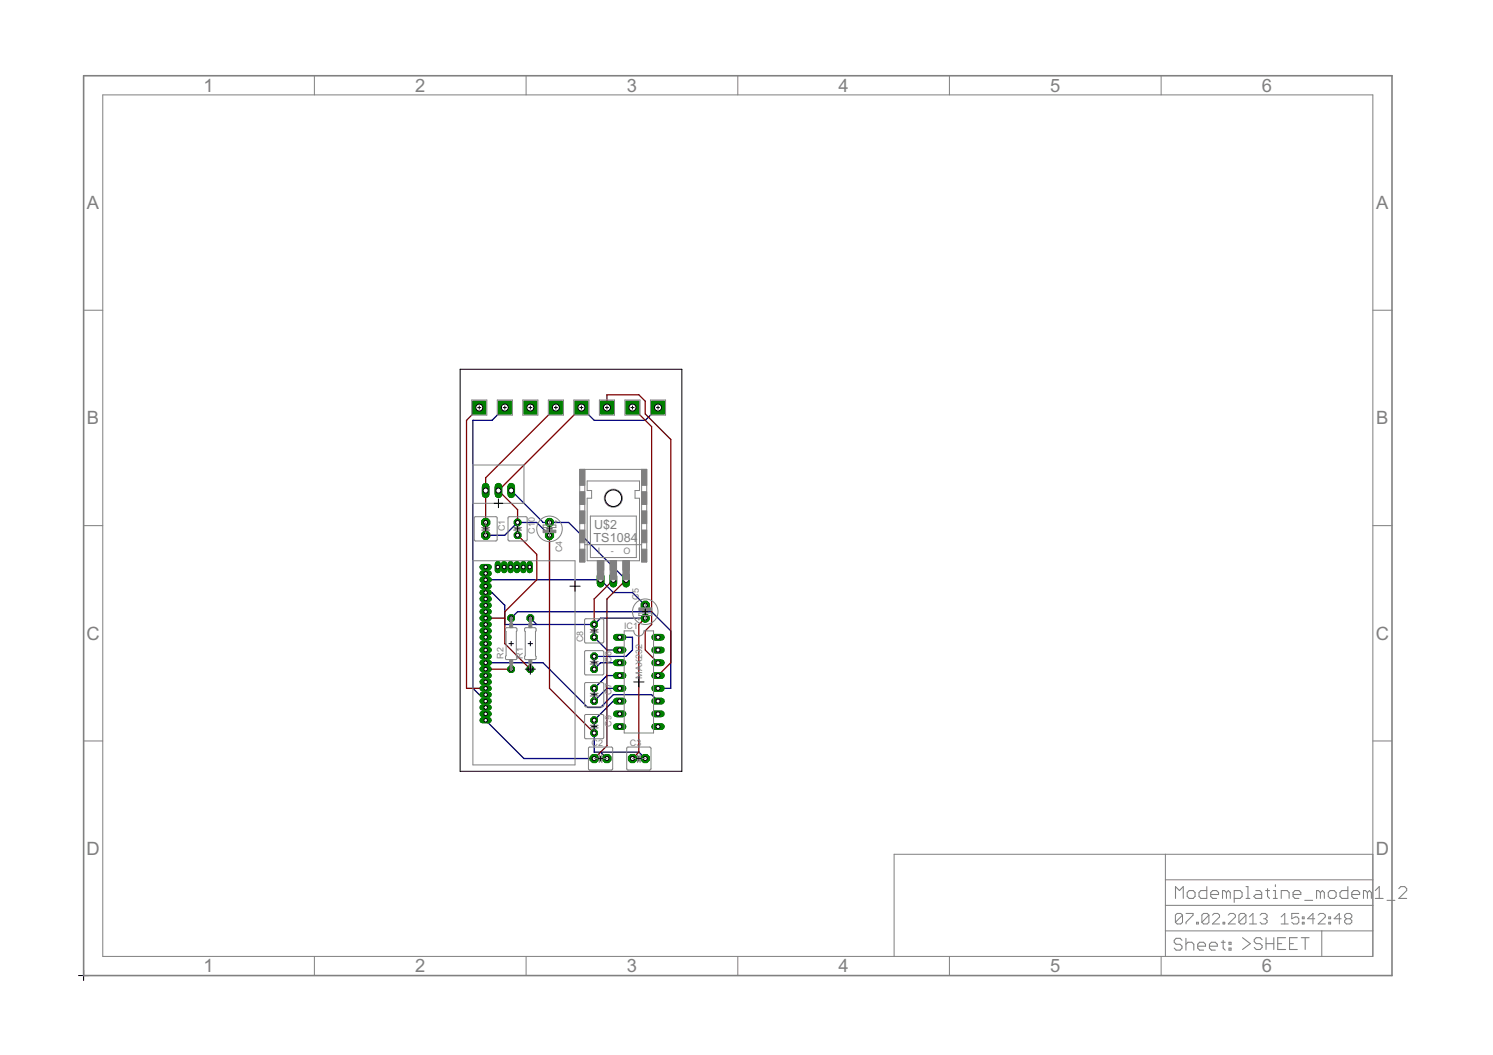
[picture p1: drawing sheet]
<svg xmlns="http://www.w3.org/2000/svg" width="297mm" height="210mm" viewBox="0 0 297 210" stroke-linecap="round" stroke-linejoin="round" font-family="sans-serif">
<defs><g id="words">
<g font-size="4.1" fill="#808080">
<text x="40.5" y="18.3">1</text>
<text x="82.6" y="18.3">2</text>
<text x="124.7" y="18.3">3</text>
<text x="166.8" y="18.3">4</text>
<text x="208.9" y="18.3">5</text>
<text x="251.1" y="18.3">6</text>
<text x="17.3" y="41.6">A</text>
<text x="273.8" y="41.6">A</text>
<text x="17.3" y="84.4">B</text>
<text x="273.8" y="84.4">B</text>
<text x="17.2" y="127.3">C</text>
<text x="273.7" y="127.3">C</text>
<text x="17.2" y="170.1">D</text>
<text x="273.7" y="170.1">D</text>
<text x="40.5" y="193.5">1</text>
<text x="82.6" y="193.5">2</text>
<text x="124.7" y="193.5">3</text>
<text x="166.8" y="193.5">4</text>
<text x="208.9" y="193.5">5</text>
<text x="251.1" y="193.5">6</text>
</g>
<g font-size="2.8" fill="#808080">
<text x="118.1" y="107.7">TS1084</text>
<text x="118.2" y="105.2">U$2</text>
</g>
<g font-size="2" fill="#808080">
<text x="100.4" y="105.7" transform="rotate(-90 100.4 105.7)">C1</text>
<text x="106.4" y="106.2" transform="rotate(-90 106.4 106.2)">C1</text>
<text x="106.4" y="103.9" transform="rotate(-90 106.4 103.9)">0</text>
<text x="111.9" y="109.9" transform="rotate(-90 111.9 109.9)">C4</text>
<text x="119" y="110.3">I</text>
<text x="121.5" y="110.3">-</text>
<text x="124.1" y="110.3">O</text>
<text x="127.1" y="119.3" transform="rotate(-90 127.1 119.3)">C5</text>
<text x="124.2" y="125.1">IC1</text>
<text x="100.2" y="131.1" transform="rotate(-90 100.2 131.1)">R2</text>
<text x="104" y="131.1" transform="rotate(-90 104 131.1)">R1</text>
<text x="116.1" y="127.8" transform="rotate(-90 116.1 127.8)">C8</text>
<text x="121.6" y="131.9" transform="rotate(-90 121.6 131.9)">C</text>
<text x="121.6" y="130.6" transform="rotate(-90 121.6 130.6)">6</text>
<text x="121.6" y="136.9" transform="rotate(-90 121.6 136.9)">7</text>
<text x="127.7" y="135" transform="rotate(-90 127.7 135)">MAX232</text>
<text x="121.6" y="138.2" transform="rotate(-90 121.6 138.2)">C</text>
<text x="117.7" y="148.4">C2</text>
<text x="121.6" y="144.6" transform="rotate(-90 121.6 144.6)">C9</text>
<text x="125.3" y="148.4">C3</text>
</g>
</g></defs>
<g fill="none" stroke="#000080" stroke-width=".25">
<path d="M100.4 81.1l-2.5 2.5h-3.8v53.3l1.3 1.3h1.2M101.7 97.6l6.4 6.3h5l11.5 11.5M115.7 81.1l2.5 2.5h10.2l2.5-2.5M96.6 115.4h22.9l2.5 2.5h3.8l2.6 2.5M96.6 117.9h1.3l2.5 2.5v3.8h17.8l1.3-1.2h8.9M96.6 106.5h3.8l2.6-2.6h3.8l2.5 2.6v8.9M96.6 131.9h11.5l8.8 8.9h2.6l2.5-2.6h7.6l1.3 1.3M101.7 123l1.3-1.3h26.6l3.9 3.8v11.4h-2.6M105.5 123l1.3 1.2M118.2 126.8l2.6 2.5h2.5M123.3 126.8h2.5v2.5l-1.2 1.3h-6.4M123.3 131.9h-3.8l-1.3 1.2"/>
<path d="M123.3 134.4h-2.5l-2.6 2.5M123.3 136.9h-2.5l-2.6 2.6M123.3 139.5h-1.3l-3.8 3.8M96.6 143.3l7.6 7.6h14M118.2 145.8v3.8h8.9l1.3 1.3M119.5 149.6l1.3 1.3"/>
</g>
<path d="M96.6 96.8v1.5" fill="none" stroke="#008000" stroke-width="1.5"/>
<circle cx="96.6" cy="97.6" r=".51" fill="#fff" stroke="#000" stroke-width=".2"/>
<path d="M99.2 96.8v1.5" fill="none" stroke="#008000" stroke-width="1.5"/>
<circle cx="99.2" cy="97.6" r=".51" fill="#fff" stroke="#000" stroke-width=".2"/>
<path d="M101.7 96.8v1.5" fill="none" stroke="#008000" stroke-width="1.5"/>
<circle cx="101.7" cy="97.6" r=".51" fill="#fff" stroke="#000" stroke-width=".2"/>
<circle cx="96.6" cy="103.9" r=".87" fill="#008000" stroke="#008000" stroke-width=".2"/>
<circle cx="96.6" cy="103.9" r=".4" fill="#fff" stroke="#000" stroke-width=".2"/>
<circle cx="96.6" cy="106.5" r=".87" fill="#008000" stroke="#008000" stroke-width=".2"/>
<circle cx="96.6" cy="106.5" r=".4" fill="#fff" stroke="#000" stroke-width=".2"/>
<circle cx="118.2" cy="150.9" r=".87" fill="#008000" stroke="#008000" stroke-width=".2"/>
<circle cx="118.2" cy="150.9" r=".4" fill="#fff" stroke="#000" stroke-width=".2"/>
<circle cx="120.8" cy="150.9" r=".87" fill="#008000" stroke="#008000" stroke-width=".2"/>
<circle cx="120.8" cy="150.9" r=".4" fill="#fff" stroke="#000" stroke-width=".2"/>
<circle cx="125.8" cy="150.9" r=".87" fill="#008000" stroke="#008000" stroke-width=".2"/>
<circle cx="125.8" cy="150.9" r=".4" fill="#fff" stroke="#000" stroke-width=".2"/>
<circle cx="128.4" cy="150.9" r=".87" fill="#008000" stroke="#008000" stroke-width=".2"/>
<circle cx="128.4" cy="150.9" r=".4" fill="#fff" stroke="#000" stroke-width=".2"/>
<circle cx="109.3" cy="106.5" r=".87" fill="#008000" stroke="#008000" stroke-width=".2"/>
<circle cx="109.3" cy="106.5" r=".4" fill="#fff" stroke="#000" stroke-width=".2"/>
<circle cx="109.3" cy="103.9" r=".8" fill="#008000" stroke="#008000" stroke-width=".2"/>
<circle cx="109.3" cy="103.9" r=".4" fill="#fff" stroke="#000" stroke-width=".2"/>
<circle cx="128.4" cy="120.4" r=".87" fill="#008000" stroke="#008000" stroke-width=".2"/>
<circle cx="128.4" cy="120.4" r=".4" fill="#fff" stroke="#000" stroke-width=".2"/>
<circle cx="128.4" cy="123" r=".8" fill="#008000" stroke="#008000" stroke-width=".2"/>
<circle cx="128.4" cy="123" r=".4" fill="#fff" stroke="#000" stroke-width=".2"/>
<path d="M119.5 114.6v1.5" fill="none" stroke="#008000" stroke-width="1.5"/>
<circle cx="119.5" cy="115.4" r=".51" fill="#fff" stroke="#000" stroke-width=".2"/>
<path d="M122 114.6v1.5" fill="none" stroke="#008000" stroke-width="1.5"/>
<circle cx="122" cy="115.4" r=".51" fill="#fff" stroke="#000" stroke-width=".2"/>
<path d="M124.6 114.6v1.5" fill="none" stroke="#008000" stroke-width="1.5"/>
<circle cx="124.6" cy="115.4" r=".51" fill="#fff" stroke="#000" stroke-width=".2"/>
<path d="M96 112.8h1.2" fill="none" stroke="#008000" stroke-width="1.2"/>
<circle cx="96.6" cy="112.8" r=".36" fill="#fff" stroke="#000" stroke-width=".2"/>
<path d="M96 114.1h1.2" fill="none" stroke="#008000" stroke-width="1.2"/>
<circle cx="96.6" cy="114.1" r=".36" fill="#fff" stroke="#000" stroke-width=".2"/>
<path d="M96 115.4h1.2" fill="none" stroke="#008000" stroke-width="1.2"/>
<circle cx="96.6" cy="115.4" r=".36" fill="#fff" stroke="#000" stroke-width=".2"/>
<path d="M96 116.6h1.2" fill="none" stroke="#008000" stroke-width="1.2"/>
<circle cx="96.6" cy="116.6" r=".36" fill="#fff" stroke="#000" stroke-width=".2"/>
<path d="M96 117.9h1.2" fill="none" stroke="#008000" stroke-width="1.2"/>
<circle cx="96.6" cy="117.9" r=".36" fill="#fff" stroke="#000" stroke-width=".2"/>
<path d="M96 119.2h1.2" fill="none" stroke="#008000" stroke-width="1.2"/>
<circle cx="96.6" cy="119.2" r=".36" fill="#fff" stroke="#000" stroke-width=".2"/>
<path d="M96 120.4h1.2" fill="none" stroke="#008000" stroke-width="1.2"/>
<circle cx="96.6" cy="120.4" r=".36" fill="#fff" stroke="#000" stroke-width=".2"/>
<path d="M96 121.7h1.2" fill="none" stroke="#008000" stroke-width="1.2"/>
<circle cx="96.6" cy="121.7" r=".36" fill="#fff" stroke="#000" stroke-width=".2"/>
<path d="M96 123h1.2" fill="none" stroke="#008000" stroke-width="1.2"/>
<circle cx="96.6" cy="123" r=".36" fill="#fff" stroke="#000" stroke-width=".2"/>
<path d="M96 124.2h1.2" fill="none" stroke="#008000" stroke-width="1.2"/>
<circle cx="96.6" cy="124.2" r=".36" fill="#fff" stroke="#000" stroke-width=".2"/>
<path d="M96 125.5h1.2" fill="none" stroke="#008000" stroke-width="1.2"/>
<circle cx="96.6" cy="125.5" r=".36" fill="#fff" stroke="#000" stroke-width=".2"/>
<path d="M96 126.8h1.2" fill="none" stroke="#008000" stroke-width="1.2"/>
<circle cx="96.6" cy="126.8" r=".36" fill="#fff" stroke="#000" stroke-width=".2"/>
<path d="M96 128.1h1.2" fill="none" stroke="#008000" stroke-width="1.2"/>
<circle cx="96.6" cy="128.1" r=".36" fill="#fff" stroke="#000" stroke-width=".2"/>
<path d="M96 129.3h1.2" fill="none" stroke="#008000" stroke-width="1.2"/>
<circle cx="96.6" cy="129.3" r=".36" fill="#fff" stroke="#000" stroke-width=".2"/>
<path d="M96 130.6h1.2" fill="none" stroke="#008000" stroke-width="1.2"/>
<circle cx="96.6" cy="130.6" r=".36" fill="#fff" stroke="#000" stroke-width=".2"/>
<path d="M96 131.9h1.2" fill="none" stroke="#008000" stroke-width="1.2"/>
<circle cx="96.6" cy="131.9" r=".36" fill="#fff" stroke="#000" stroke-width=".2"/>
<path d="M96 133.1h1.2" fill="none" stroke="#008000" stroke-width="1.2"/>
<circle cx="96.6" cy="133.1" r=".36" fill="#fff" stroke="#000" stroke-width=".2"/>
<path d="M96 134.4h1.2" fill="none" stroke="#008000" stroke-width="1.2"/>
<circle cx="96.6" cy="134.4" r=".36" fill="#fff" stroke="#000" stroke-width=".2"/>
<path d="M96 135.7h1.2" fill="none" stroke="#008000" stroke-width="1.2"/>
<circle cx="96.6" cy="135.7" r=".36" fill="#fff" stroke="#000" stroke-width=".2"/>
<path d="M96 136.9h1.2" fill="none" stroke="#008000" stroke-width="1.2"/>
<circle cx="96.6" cy="136.9" r=".36" fill="#fff" stroke="#000" stroke-width=".2"/>
<path d="M96 138.2h1.2" fill="none" stroke="#008000" stroke-width="1.2"/>
<circle cx="96.6" cy="138.2" r=".36" fill="#fff" stroke="#000" stroke-width=".2"/>
<path d="M96 139.5h1.2" fill="none" stroke="#008000" stroke-width="1.2"/>
<circle cx="96.6" cy="139.5" r=".36" fill="#fff" stroke="#000" stroke-width=".2"/>
<path d="M96 140.8h1.2" fill="none" stroke="#008000" stroke-width="1.2"/>
<circle cx="96.6" cy="140.8" r=".36" fill="#fff" stroke="#000" stroke-width=".2"/>
<path d="M96 142h1.2" fill="none" stroke="#008000" stroke-width="1.2"/>
<circle cx="96.6" cy="142" r=".36" fill="#fff" stroke="#000" stroke-width=".2"/>
<path d="M96 143.3h1.2" fill="none" stroke="#008000" stroke-width="1.2"/>
<circle cx="96.6" cy="143.3" r=".36" fill="#fff" stroke="#000" stroke-width=".2"/>
<path d="M105.4 112.2v1.2" fill="none" stroke="#008000" stroke-width="1.2"/>
<circle cx="105.4" cy="112.8" r=".36" fill="#fff" stroke="#000" stroke-width=".2"/>
<path d="M104.1 112.2v1.2" fill="none" stroke="#008000" stroke-width="1.2"/>
<circle cx="104.1" cy="112.8" r=".36" fill="#fff" stroke="#000" stroke-width=".2"/>
<path d="M102.8 112.2v1.2" fill="none" stroke="#008000" stroke-width="1.2"/>
<circle cx="102.8" cy="112.8" r=".36" fill="#fff" stroke="#000" stroke-width=".2"/>
<path d="M101.6 112.2v1.2" fill="none" stroke="#008000" stroke-width="1.2"/>
<circle cx="101.6" cy="112.8" r=".36" fill="#fff" stroke="#000" stroke-width=".2"/>
<path d="M100.3 112.2v1.2" fill="none" stroke="#008000" stroke-width="1.2"/>
<circle cx="100.3" cy="112.8" r=".36" fill="#fff" stroke="#000" stroke-width=".2"/>
<path d="M99 112.2v1.2" fill="none" stroke="#008000" stroke-width="1.2"/>
<circle cx="99" cy="112.8" r=".36" fill="#fff" stroke="#000" stroke-width=".2"/>
<path d="M122.6 126.8h1.4" fill="none" stroke="#008000" stroke-width="1.3"/>
<circle cx="123.3" cy="126.8" r=".4" fill="#fff" stroke="#000" stroke-width=".2"/>
<path d="M122.6 129.3h1.4" fill="none" stroke="#008000" stroke-width="1.3"/>
<circle cx="123.3" cy="129.3" r=".4" fill="#fff" stroke="#000" stroke-width=".2"/>
<path d="M122.6 142h1.4" fill="none" stroke="#008000" stroke-width="1.3"/>
<circle cx="123.3" cy="142" r=".4" fill="#fff" stroke="#000" stroke-width=".2"/>
<path d="M122.6 144.6h1.4" fill="none" stroke="#008000" stroke-width="1.3"/>
<circle cx="123.3" cy="144.6" r=".4" fill="#fff" stroke="#000" stroke-width=".2"/>
<path d="M122.6 131.9h1.4" fill="none" stroke="#008000" stroke-width="1.3"/>
<circle cx="123.3" cy="131.9" r=".4" fill="#fff" stroke="#000" stroke-width=".2"/>
<path d="M122.6 134.4h1.4" fill="none" stroke="#008000" stroke-width="1.3"/>
<circle cx="123.3" cy="134.4" r=".4" fill="#fff" stroke="#000" stroke-width=".2"/>
<path d="M122.6 139.5h1.4" fill="none" stroke="#008000" stroke-width="1.3"/>
<circle cx="123.3" cy="139.5" r=".4" fill="#fff" stroke="#000" stroke-width=".2"/>
<path d="M122.6 136.9h1.4" fill="none" stroke="#008000" stroke-width="1.3"/>
<circle cx="123.3" cy="136.9" r=".4" fill="#fff" stroke="#000" stroke-width=".2"/>
<path d="M130.3 144.6h1.3" fill="none" stroke="#008000" stroke-width="1.3"/>
<circle cx="130.9" cy="144.6" r=".4" fill="#fff" stroke="#000" stroke-width=".2"/>
<path d="M130.3 142h1.3" fill="none" stroke="#008000" stroke-width="1.3"/>
<circle cx="130.9" cy="142" r=".4" fill="#fff" stroke="#000" stroke-width=".2"/>
<path d="M130.3 139.5h1.3" fill="none" stroke="#008000" stroke-width="1.3"/>
<circle cx="130.9" cy="139.5" r=".4" fill="#fff" stroke="#000" stroke-width=".2"/>
<path d="M130.3 136.9h1.3" fill="none" stroke="#008000" stroke-width="1.3"/>
<circle cx="130.9" cy="136.9" r=".4" fill="#fff" stroke="#000" stroke-width=".2"/>
<path d="M130.3 134.4h1.3" fill="none" stroke="#008000" stroke-width="1.3"/>
<circle cx="130.9" cy="134.4" r=".4" fill="#fff" stroke="#000" stroke-width=".2"/>
<path d="M130.3 131.9h1.3" fill="none" stroke="#008000" stroke-width="1.3"/>
<circle cx="130.9" cy="131.9" r=".4" fill="#fff" stroke="#000" stroke-width=".2"/>
<path d="M130.3 129.3h1.3" fill="none" stroke="#008000" stroke-width="1.3"/>
<circle cx="130.9" cy="129.3" r=".4" fill="#fff" stroke="#000" stroke-width=".2"/>
<path d="M130.3 126.8h1.3" fill="none" stroke="#008000" stroke-width="1.3"/>
<circle cx="130.9" cy="126.8" r=".4" fill="#fff" stroke="#000" stroke-width=".2"/>
<circle cx="118.2" cy="130.6" r=".71" fill="#008000" stroke="#008000" stroke-width=".2"/>
<circle cx="118.2" cy="130.6" r=".4" fill="#fff" stroke="#000" stroke-width=".2"/>
<circle cx="118.2" cy="133.1" r=".71" fill="#008000" stroke="#008000" stroke-width=".2"/>
<circle cx="118.2" cy="133.1" r=".4" fill="#fff" stroke="#000" stroke-width=".2"/>
<circle cx="118.2" cy="136.9" r=".71" fill="#008000" stroke="#008000" stroke-width=".2"/>
<circle cx="118.2" cy="136.9" r=".4" fill="#fff" stroke="#000" stroke-width=".2"/>
<circle cx="118.2" cy="139.5" r=".71" fill="#008000" stroke="#008000" stroke-width=".2"/>
<circle cx="118.2" cy="139.5" r=".4" fill="#fff" stroke="#000" stroke-width=".2"/>
<circle cx="118.2" cy="126.8" r=".71" fill="#008000" stroke="#008000" stroke-width=".2"/>
<circle cx="118.2" cy="126.8" r=".4" fill="#fff" stroke="#000" stroke-width=".2"/>
<circle cx="118.2" cy="124.2" r=".71" fill="#008000" stroke="#008000" stroke-width=".2"/>
<circle cx="118.2" cy="124.2" r=".4" fill="#fff" stroke="#000" stroke-width=".2"/>
<circle cx="118.2" cy="143.3" r=".71" fill="#008000" stroke="#008000" stroke-width=".2"/>
<circle cx="118.2" cy="143.3" r=".4" fill="#fff" stroke="#000" stroke-width=".2"/>
<circle cx="118.2" cy="145.8" r=".71" fill="#008000" stroke="#008000" stroke-width=".2"/>
<circle cx="118.2" cy="145.8" r=".4" fill="#fff" stroke="#000" stroke-width=".2"/>
<circle cx="103" cy="103.9" r=".71" fill="#008000" stroke="#008000" stroke-width=".2"/>
<circle cx="103" cy="103.9" r=".4" fill="#fff" stroke="#000" stroke-width=".2"/>
<circle cx="103" cy="106.5" r=".71" fill="#008000" stroke="#008000" stroke-width=".2"/>
<circle cx="103" cy="106.5" r=".4" fill="#fff" stroke="#000" stroke-width=".2"/>
<circle cx="105.5" cy="133.1" r=".71" fill="#008000" stroke="#008000" stroke-width=".2"/>
<circle cx="105.5" cy="133.1" r=".4" fill="#fff" stroke="#000" stroke-width=".2"/>
<circle cx="105.5" cy="123" r=".71" fill="#008000" stroke="#008000" stroke-width=".2"/>
<circle cx="105.5" cy="123" r=".4" fill="#fff" stroke="#000" stroke-width=".2"/>
<path d="M114.4 79.8h2.5v2.6h-2.5z" fill="#008000" stroke="#008000" stroke-width=".2"/>
<circle cx="115.7" cy="81.1" r=".7" fill="#fff" stroke="#000" stroke-width=".2"/>
<path d="M109.3 79.8h2.6v2.6h-2.6z" fill="#008000" stroke="#008000" stroke-width=".2"/>
<circle cx="110.6" cy="81.1" r=".7" fill="#fff" stroke="#000" stroke-width=".2"/>
<path d="M124.6 79.8h2.5v2.6h-2.5z" fill="#008000" stroke="#008000" stroke-width=".2"/>
<circle cx="125.8" cy="81.1" r=".7" fill="#fff" stroke="#000" stroke-width=".2"/>
<path d="M119.5 79.8h2.5v2.6h-2.5z" fill="#008000" stroke="#008000" stroke-width=".2"/>
<circle cx="120.8" cy="81.1" r=".7" fill="#fff" stroke="#000" stroke-width=".2"/>
<path d="M129.6 79.8h2.6v2.6h-2.6z" fill="#008000" stroke="#008000" stroke-width=".2"/>
<circle cx="130.9" cy="81.1" r=".7" fill="#fff" stroke="#000" stroke-width=".2"/>
<path d="M99.2 79.8h2.5v2.6h-2.5z" fill="#008000" stroke="#008000" stroke-width=".2"/>
<circle cx="100.4" cy="81.1" r=".7" fill="#fff" stroke="#000" stroke-width=".2"/>
<path d="M94.1 79.8h2.5v2.6h-2.5z" fill="#008000" stroke="#008000" stroke-width=".2"/>
<circle cx="95.4" cy="81.1" r=".7" fill="#fff" stroke="#000" stroke-width=".2"/>
<path d="M104.2 79.8h2.6v2.6h-2.6z" fill="#008000" stroke="#008000" stroke-width=".2"/>
<circle cx="105.5" cy="81.1" r=".7" fill="#fff" stroke="#000" stroke-width=".2"/>
<circle cx="101.7" cy="133.1" r=".71" fill="#008000" stroke="#008000" stroke-width=".2"/>
<circle cx="101.7" cy="133.1" r=".4" fill="#fff" stroke="#000" stroke-width=".2"/>
<circle cx="101.7" cy="123" r=".71" fill="#008000" stroke="#008000" stroke-width=".2"/>
<circle cx="101.7" cy="123" r=".4" fill="#fff" stroke="#000" stroke-width=".2"/>
<g fill="none" stroke="#800000" stroke-width=".25">
<path d="M95.4 81.1l-2.6 2.5v53.3h3.8M110.6 81.1l-14 14v8.8M115.7 81.1l-16.5 16.5 3.8 3.8v2.5M120.8 81.1v-2.6h6.3l1.3 1.3v2.6l5.1 5v44.5l-2.6 2.5M125.8 81.1l3.8 3.8v39.3l-1.2 1.3v3.8l2.5 2.6M96.6 114.1v1.3M96.6 116.6v1.3M103 106.5l3.8 3.8v5.1l-6.4 6.3v6.4l5.1 5M109.3 106.5v30.4l8.9 8.9M122 115.4l-3.8 3.8v5M124.6 115.4l-3.8 3.8v29.2l-2.6 2.5M96.6 133.1h5.1"/>
<path d="M96.6 123h3.8M128.4 123l-1.3 1.2v25.4l-1.3 1.3"/>
</g>
<path d="M96.6 96.8v1.5" fill="none" stroke="#008000" stroke-width="1.5"/>
<circle cx="96.6" cy="97.6" r=".51" fill="#fff" stroke="#000" stroke-width=".2"/>
<path d="M99.2 96.8v1.5" fill="none" stroke="#008000" stroke-width="1.5"/>
<circle cx="99.2" cy="97.6" r=".51" fill="#fff" stroke="#000" stroke-width=".2"/>
<path d="M101.7 96.8v1.5" fill="none" stroke="#008000" stroke-width="1.5"/>
<circle cx="101.7" cy="97.6" r=".51" fill="#fff" stroke="#000" stroke-width=".2"/>
<circle cx="96.6" cy="103.9" r=".87" fill="#008000" stroke="#008000" stroke-width=".2"/>
<circle cx="96.6" cy="103.9" r=".4" fill="#fff" stroke="#000" stroke-width=".2"/>
<circle cx="96.6" cy="106.5" r=".87" fill="#008000" stroke="#008000" stroke-width=".2"/>
<circle cx="96.6" cy="106.5" r=".4" fill="#fff" stroke="#000" stroke-width=".2"/>
<circle cx="118.2" cy="150.9" r=".87" fill="#008000" stroke="#008000" stroke-width=".2"/>
<circle cx="118.2" cy="150.9" r=".4" fill="#fff" stroke="#000" stroke-width=".2"/>
<circle cx="120.8" cy="150.9" r=".87" fill="#008000" stroke="#008000" stroke-width=".2"/>
<circle cx="120.8" cy="150.9" r=".4" fill="#fff" stroke="#000" stroke-width=".2"/>
<circle cx="125.8" cy="150.9" r=".87" fill="#008000" stroke="#008000" stroke-width=".2"/>
<circle cx="125.8" cy="150.9" r=".4" fill="#fff" stroke="#000" stroke-width=".2"/>
<circle cx="128.4" cy="150.9" r=".87" fill="#008000" stroke="#008000" stroke-width=".2"/>
<circle cx="128.4" cy="150.9" r=".4" fill="#fff" stroke="#000" stroke-width=".2"/>
<circle cx="109.3" cy="106.5" r=".87" fill="#008000" stroke="#008000" stroke-width=".2"/>
<circle cx="109.3" cy="106.5" r=".4" fill="#fff" stroke="#000" stroke-width=".2"/>
<circle cx="109.3" cy="103.9" r=".8" fill="#008000" stroke="#008000" stroke-width=".2"/>
<circle cx="109.3" cy="103.9" r=".4" fill="#fff" stroke="#000" stroke-width=".2"/>
<circle cx="128.4" cy="120.4" r=".87" fill="#008000" stroke="#008000" stroke-width=".2"/>
<circle cx="128.4" cy="120.4" r=".4" fill="#fff" stroke="#000" stroke-width=".2"/>
<circle cx="128.4" cy="123" r=".8" fill="#008000" stroke="#008000" stroke-width=".2"/>
<circle cx="128.4" cy="123" r=".4" fill="#fff" stroke="#000" stroke-width=".2"/>
<path d="M119.5 114.6v1.5" fill="none" stroke="#008000" stroke-width="1.5"/>
<circle cx="119.5" cy="115.4" r=".51" fill="#fff" stroke="#000" stroke-width=".2"/>
<path d="M122 114.6v1.5" fill="none" stroke="#008000" stroke-width="1.5"/>
<circle cx="122" cy="115.4" r=".51" fill="#fff" stroke="#000" stroke-width=".2"/>
<path d="M124.6 114.6v1.5" fill="none" stroke="#008000" stroke-width="1.5"/>
<circle cx="124.6" cy="115.4" r=".51" fill="#fff" stroke="#000" stroke-width=".2"/>
<path d="M96 112.8h1.2" fill="none" stroke="#008000" stroke-width="1.2"/>
<circle cx="96.6" cy="112.8" r=".36" fill="#fff" stroke="#000" stroke-width=".2"/>
<path d="M96 114.1h1.2" fill="none" stroke="#008000" stroke-width="1.2"/>
<circle cx="96.6" cy="114.1" r=".36" fill="#fff" stroke="#000" stroke-width=".2"/>
<path d="M96 115.4h1.2" fill="none" stroke="#008000" stroke-width="1.2"/>
<circle cx="96.6" cy="115.4" r=".36" fill="#fff" stroke="#000" stroke-width=".2"/>
<path d="M96 116.6h1.2" fill="none" stroke="#008000" stroke-width="1.2"/>
<circle cx="96.6" cy="116.6" r=".36" fill="#fff" stroke="#000" stroke-width=".2"/>
<path d="M96 117.9h1.2" fill="none" stroke="#008000" stroke-width="1.2"/>
<circle cx="96.6" cy="117.9" r=".36" fill="#fff" stroke="#000" stroke-width=".2"/>
<path d="M96 119.2h1.2" fill="none" stroke="#008000" stroke-width="1.2"/>
<circle cx="96.6" cy="119.2" r=".36" fill="#fff" stroke="#000" stroke-width=".2"/>
<path d="M96 120.4h1.2" fill="none" stroke="#008000" stroke-width="1.2"/>
<circle cx="96.6" cy="120.4" r=".36" fill="#fff" stroke="#000" stroke-width=".2"/>
<path d="M96 121.7h1.2" fill="none" stroke="#008000" stroke-width="1.2"/>
<circle cx="96.6" cy="121.7" r=".36" fill="#fff" stroke="#000" stroke-width=".2"/>
<path d="M96 123h1.2" fill="none" stroke="#008000" stroke-width="1.2"/>
<circle cx="96.6" cy="123" r=".36" fill="#fff" stroke="#000" stroke-width=".2"/>
<path d="M96 124.2h1.2" fill="none" stroke="#008000" stroke-width="1.2"/>
<circle cx="96.6" cy="124.2" r=".36" fill="#fff" stroke="#000" stroke-width=".2"/>
<path d="M96 125.5h1.2" fill="none" stroke="#008000" stroke-width="1.2"/>
<circle cx="96.6" cy="125.5" r=".36" fill="#fff" stroke="#000" stroke-width=".2"/>
<path d="M96 126.8h1.2" fill="none" stroke="#008000" stroke-width="1.2"/>
<circle cx="96.6" cy="126.8" r=".36" fill="#fff" stroke="#000" stroke-width=".2"/>
<path d="M96 128.1h1.2" fill="none" stroke="#008000" stroke-width="1.2"/>
<circle cx="96.6" cy="128.1" r=".36" fill="#fff" stroke="#000" stroke-width=".2"/>
<path d="M96 129.3h1.2" fill="none" stroke="#008000" stroke-width="1.2"/>
<circle cx="96.6" cy="129.3" r=".36" fill="#fff" stroke="#000" stroke-width=".2"/>
<path d="M96 130.6h1.2" fill="none" stroke="#008000" stroke-width="1.2"/>
<circle cx="96.6" cy="130.6" r=".36" fill="#fff" stroke="#000" stroke-width=".2"/>
<path d="M96 131.9h1.2" fill="none" stroke="#008000" stroke-width="1.2"/>
<circle cx="96.6" cy="131.9" r=".36" fill="#fff" stroke="#000" stroke-width=".2"/>
<path d="M96 133.1h1.2" fill="none" stroke="#008000" stroke-width="1.2"/>
<circle cx="96.6" cy="133.1" r=".36" fill="#fff" stroke="#000" stroke-width=".2"/>
<path d="M96 134.4h1.2" fill="none" stroke="#008000" stroke-width="1.2"/>
<circle cx="96.6" cy="134.4" r=".36" fill="#fff" stroke="#000" stroke-width=".2"/>
<path d="M96 135.7h1.2" fill="none" stroke="#008000" stroke-width="1.2"/>
<circle cx="96.6" cy="135.7" r=".36" fill="#fff" stroke="#000" stroke-width=".2"/>
<path d="M96 136.9h1.2" fill="none" stroke="#008000" stroke-width="1.2"/>
<circle cx="96.6" cy="136.9" r=".36" fill="#fff" stroke="#000" stroke-width=".2"/>
<path d="M96 138.2h1.2" fill="none" stroke="#008000" stroke-width="1.2"/>
<circle cx="96.6" cy="138.2" r=".36" fill="#fff" stroke="#000" stroke-width=".2"/>
<path d="M96 139.5h1.2" fill="none" stroke="#008000" stroke-width="1.2"/>
<circle cx="96.6" cy="139.5" r=".36" fill="#fff" stroke="#000" stroke-width=".2"/>
<path d="M96 140.8h1.2" fill="none" stroke="#008000" stroke-width="1.2"/>
<circle cx="96.6" cy="140.8" r=".36" fill="#fff" stroke="#000" stroke-width=".2"/>
<path d="M96 142h1.2" fill="none" stroke="#008000" stroke-width="1.2"/>
<circle cx="96.6" cy="142" r=".36" fill="#fff" stroke="#000" stroke-width=".2"/>
<path d="M96 143.3h1.2" fill="none" stroke="#008000" stroke-width="1.2"/>
<circle cx="96.6" cy="143.3" r=".36" fill="#fff" stroke="#000" stroke-width=".2"/>
<path d="M105.4 112.2v1.2" fill="none" stroke="#008000" stroke-width="1.2"/>
<circle cx="105.4" cy="112.8" r=".36" fill="#fff" stroke="#000" stroke-width=".2"/>
<path d="M104.1 112.2v1.2" fill="none" stroke="#008000" stroke-width="1.2"/>
<circle cx="104.1" cy="112.8" r=".36" fill="#fff" stroke="#000" stroke-width=".2"/>
<path d="M102.8 112.2v1.2" fill="none" stroke="#008000" stroke-width="1.2"/>
<circle cx="102.8" cy="112.8" r=".36" fill="#fff" stroke="#000" stroke-width=".2"/>
<path d="M101.6 112.2v1.2" fill="none" stroke="#008000" stroke-width="1.2"/>
<circle cx="101.6" cy="112.8" r=".36" fill="#fff" stroke="#000" stroke-width=".2"/>
<path d="M100.3 112.2v1.2" fill="none" stroke="#008000" stroke-width="1.2"/>
<circle cx="100.3" cy="112.8" r=".36" fill="#fff" stroke="#000" stroke-width=".2"/>
<path d="M99 112.2v1.2" fill="none" stroke="#008000" stroke-width="1.2"/>
<circle cx="99" cy="112.8" r=".36" fill="#fff" stroke="#000" stroke-width=".2"/>
<path d="M122.6 126.8h1.4" fill="none" stroke="#008000" stroke-width="1.3"/>
<circle cx="123.3" cy="126.8" r=".4" fill="#fff" stroke="#000" stroke-width=".2"/>
<path d="M122.6 129.3h1.4" fill="none" stroke="#008000" stroke-width="1.3"/>
<circle cx="123.3" cy="129.3" r=".4" fill="#fff" stroke="#000" stroke-width=".2"/>
<path d="M122.6 142h1.4" fill="none" stroke="#008000" stroke-width="1.3"/>
<circle cx="123.3" cy="142" r=".4" fill="#fff" stroke="#000" stroke-width=".2"/>
<path d="M122.6 144.6h1.4" fill="none" stroke="#008000" stroke-width="1.3"/>
<circle cx="123.3" cy="144.6" r=".4" fill="#fff" stroke="#000" stroke-width=".2"/>
<path d="M122.6 131.9h1.4" fill="none" stroke="#008000" stroke-width="1.3"/>
<circle cx="123.3" cy="131.9" r=".4" fill="#fff" stroke="#000" stroke-width=".2"/>
<path d="M122.6 134.4h1.4" fill="none" stroke="#008000" stroke-width="1.3"/>
<circle cx="123.3" cy="134.4" r=".4" fill="#fff" stroke="#000" stroke-width=".2"/>
<path d="M122.6 139.5h1.4" fill="none" stroke="#008000" stroke-width="1.3"/>
<circle cx="123.3" cy="139.5" r=".4" fill="#fff" stroke="#000" stroke-width=".2"/>
<path d="M122.6 136.9h1.4" fill="none" stroke="#008000" stroke-width="1.3"/>
<circle cx="123.3" cy="136.9" r=".4" fill="#fff" stroke="#000" stroke-width=".2"/>
<path d="M130.3 144.6h1.3" fill="none" stroke="#008000" stroke-width="1.3"/>
<circle cx="130.9" cy="144.6" r=".4" fill="#fff" stroke="#000" stroke-width=".2"/>
<path d="M130.3 142h1.3" fill="none" stroke="#008000" stroke-width="1.3"/>
<circle cx="130.9" cy="142" r=".4" fill="#fff" stroke="#000" stroke-width=".2"/>
<path d="M130.3 139.5h1.3" fill="none" stroke="#008000" stroke-width="1.3"/>
<circle cx="130.9" cy="139.5" r=".4" fill="#fff" stroke="#000" stroke-width=".2"/>
<path d="M130.3 136.9h1.3" fill="none" stroke="#008000" stroke-width="1.3"/>
<circle cx="130.9" cy="136.9" r=".4" fill="#fff" stroke="#000" stroke-width=".2"/>
<path d="M130.3 134.4h1.3" fill="none" stroke="#008000" stroke-width="1.3"/>
<circle cx="130.9" cy="134.4" r=".4" fill="#fff" stroke="#000" stroke-width=".2"/>
<path d="M130.3 131.9h1.3" fill="none" stroke="#008000" stroke-width="1.3"/>
<circle cx="130.9" cy="131.9" r=".4" fill="#fff" stroke="#000" stroke-width=".2"/>
<path d="M130.3 129.3h1.3" fill="none" stroke="#008000" stroke-width="1.3"/>
<circle cx="130.9" cy="129.3" r=".4" fill="#fff" stroke="#000" stroke-width=".2"/>
<path d="M130.3 126.8h1.3" fill="none" stroke="#008000" stroke-width="1.3"/>
<circle cx="130.9" cy="126.8" r=".4" fill="#fff" stroke="#000" stroke-width=".2"/>
<circle cx="118.2" cy="130.6" r=".71" fill="#008000" stroke="#008000" stroke-width=".2"/>
<circle cx="118.2" cy="130.6" r=".4" fill="#fff" stroke="#000" stroke-width=".2"/>
<circle cx="118.2" cy="133.1" r=".71" fill="#008000" stroke="#008000" stroke-width=".2"/>
<circle cx="118.2" cy="133.1" r=".4" fill="#fff" stroke="#000" stroke-width=".2"/>
<circle cx="118.2" cy="136.9" r=".71" fill="#008000" stroke="#008000" stroke-width=".2"/>
<circle cx="118.2" cy="136.9" r=".4" fill="#fff" stroke="#000" stroke-width=".2"/>
<circle cx="118.2" cy="139.5" r=".71" fill="#008000" stroke="#008000" stroke-width=".2"/>
<circle cx="118.2" cy="139.5" r=".4" fill="#fff" stroke="#000" stroke-width=".2"/>
<circle cx="118.2" cy="126.8" r=".71" fill="#008000" stroke="#008000" stroke-width=".2"/>
<circle cx="118.2" cy="126.8" r=".4" fill="#fff" stroke="#000" stroke-width=".2"/>
<circle cx="118.2" cy="124.2" r=".71" fill="#008000" stroke="#008000" stroke-width=".2"/>
<circle cx="118.2" cy="124.2" r=".4" fill="#fff" stroke="#000" stroke-width=".2"/>
<circle cx="118.2" cy="143.3" r=".71" fill="#008000" stroke="#008000" stroke-width=".2"/>
<circle cx="118.2" cy="143.3" r=".4" fill="#fff" stroke="#000" stroke-width=".2"/>
<circle cx="118.2" cy="145.8" r=".71" fill="#008000" stroke="#008000" stroke-width=".2"/>
<circle cx="118.2" cy="145.8" r=".4" fill="#fff" stroke="#000" stroke-width=".2"/>
<circle cx="103" cy="103.9" r=".71" fill="#008000" stroke="#008000" stroke-width=".2"/>
<circle cx="103" cy="103.9" r=".4" fill="#fff" stroke="#000" stroke-width=".2"/>
<circle cx="103" cy="106.5" r=".71" fill="#008000" stroke="#008000" stroke-width=".2"/>
<circle cx="103" cy="106.5" r=".4" fill="#fff" stroke="#000" stroke-width=".2"/>
<circle cx="105.5" cy="133.1" r=".71" fill="#008000" stroke="#008000" stroke-width=".2"/>
<circle cx="105.5" cy="133.1" r=".4" fill="#fff" stroke="#000" stroke-width=".2"/>
<circle cx="105.5" cy="123" r=".71" fill="#008000" stroke="#008000" stroke-width=".2"/>
<circle cx="105.5" cy="123" r=".4" fill="#fff" stroke="#000" stroke-width=".2"/>
<path d="M114.4 79.8h2.5v2.6h-2.5z" fill="#008000" stroke="#008000" stroke-width=".2"/>
<circle cx="115.7" cy="81.1" r=".7" fill="#fff" stroke="#000" stroke-width=".2"/>
<path d="M109.3 79.8h2.6v2.6h-2.6z" fill="#008000" stroke="#008000" stroke-width=".2"/>
<circle cx="110.6" cy="81.1" r=".7" fill="#fff" stroke="#000" stroke-width=".2"/>
<path d="M124.6 79.8h2.5v2.6h-2.5z" fill="#008000" stroke="#008000" stroke-width=".2"/>
<circle cx="125.8" cy="81.1" r=".7" fill="#fff" stroke="#000" stroke-width=".2"/>
<path d="M119.5 79.8h2.5v2.6h-2.5z" fill="#008000" stroke="#008000" stroke-width=".2"/>
<circle cx="120.8" cy="81.1" r=".7" fill="#fff" stroke="#000" stroke-width=".2"/>
<path d="M129.6 79.8h2.6v2.6h-2.6z" fill="#008000" stroke="#008000" stroke-width=".2"/>
<circle cx="130.9" cy="81.1" r=".7" fill="#fff" stroke="#000" stroke-width=".2"/>
<path d="M99.2 79.8h2.5v2.6h-2.5z" fill="#008000" stroke="#008000" stroke-width=".2"/>
<circle cx="100.4" cy="81.1" r=".7" fill="#fff" stroke="#000" stroke-width=".2"/>
<path d="M94.1 79.8h2.5v2.6h-2.5z" fill="#008000" stroke="#008000" stroke-width=".2"/>
<circle cx="95.4" cy="81.1" r=".7" fill="#fff" stroke="#000" stroke-width=".2"/>
<path d="M104.2 79.8h2.6v2.6h-2.6z" fill="#008000" stroke="#008000" stroke-width=".2"/>
<circle cx="105.5" cy="81.1" r=".7" fill="#fff" stroke="#000" stroke-width=".2"/>
<circle cx="101.7" cy="133.1" r=".71" fill="#008000" stroke="#008000" stroke-width=".2"/>
<circle cx="101.7" cy="133.1" r=".4" fill="#fff" stroke="#000" stroke-width=".2"/>
<circle cx="101.7" cy="123" r=".71" fill="#008000" stroke="#008000" stroke-width=".2"/>
<circle cx="101.7" cy="123" r=".4" fill="#fff" stroke="#000" stroke-width=".2"/>
<g fill="none" stroke="#808080" stroke-width=".2">
<path d="M20.4 18.9h252.7v171.4h-252.7zM62.5 15.1v3.8M104.7 15.1v3.8M146.8 15.1v3.8M188.9 15.1v3.8M231 15.1v3.8M16.6 61.7h3.8M93.9 79.6h3v3h-3zM98.9 79.6h3v3h-3zM104 79.6h3v3h-3zM109.1 79.6h3v3h-3zM114.2 79.6h3v3h-3z"/>
<path d="M119.3 79.6h3v3h-3zM124.3 79.6h3v3h-3zM129.4 79.6h3v3h-3zM273.1 61.7h3.8M94.1 92.5h10.1v7.6h-10.1zM116.4 93.4v18.4h-1.1v-18.4h13.4v18.4h-1v-18.4M116.8 95.7h10.4v1.9h-.9v1.5h.9v12.5h-10.4v-12.5h.9v-1.5h-.9zM16.6 104.6h3.8M94.1 111.6h20.3v40.6h-20.3zM94.4 102.9h4.4l.1 4.5-.1 .2-4.4-.1zM96.6 103.9v1.1M96.6 105.5v1"/>
<path d="M101.1 102.9h3.7v4.6h-3.7zM103 104.5v.5M103 105.5v.5M108.1 104.5h2.5v.5h-2.5zM109.3 103.6v.9M109.3 105.9v1M110.3 103.8h.5M110.6 103.6v.5M116.4 108.4h11.3M117.5 102.7h9.1v8.2h-9.1zM273.1 104.6h3.8M100.6 125l2-.1 .2 .2-.1 5.4 .1 .5-.1 .2h-1.9l-.2-.1v-.5l.1-.1z"/>
<path d="M104.4 125l2-.1 .2 .2-.1 5.4 .2 .5-.2 .2h-1.9l-.2-.1v-.5l.1-.1zM116.4 129.5h3.6v4.7h-3.6zM116.4 135.9h3.6v4.7h-3.6zM116.4 123.2h3.6v4.7h-3.6zM118.2 124.8v.5M118.2 125.8v.5M118.2 131.1v.5M118.2 132.1v.5M118.2 137.5v.5M118.2 138.5v.5M124.2 125.5h1.9a1.02 1.02 0 0 0 1 1 1.02 1.02 0 0 0 1-1h1.9v20.3h-5.8zM126.9 123.1h.5"/>
<path d="M127.1 122h2.5v.5h-2.5zM127.1 122.9v.5M128.4 120.1v1M128.4 122.5v.9M16.6 147.4h3.8M116.4 142.2h3.6v4.7h-3.6zM117.1 148.7h4.7l.1 4.4-.3 .1-4.5-.1zM118.2 150.9h1M118.2 143.8v.5M118.2 144.8v.5M119.7 150.9h1.1M124.8 148.7h4.6l.1 4.4-.2 .1-4.5-.1z"/>
<path d="M125.8 150.9h1.1M127.4 150.9h1M273.1 147.4h3.8M231.9 170v20.3M231.9 175h41.2M273.1 170h-95.2v20.3M62.5 190.3v3.8M104.7 190.3v3.8M146.8 190.3v3.8M188.9 190.3v3.8M231 190.3v3.8M231.9 185.2h41.2"/>
<path d="M231.9 180.1h41.2M235.3 182.1l-.4-.4h-.7l-.4 .4v1.4M235.3 182.1v1.4l-.4 .3h-.7l-.4-.3M235.3 182.1l-1.5 1.4M236 181.7h1.4v.4l-1.4 1.4v.3M238.1 183.5h.3v.3h-.3zM240.5 182.1l-.3-.4h-.7l-.4 .4v1.4M240.5 182.1v1.4l-.3 .3h-.7l-.4-.3M240.5 182.1l-1.4 1.4M241.2 182.1l.4-.4h.7l.3 .4v.3l-1.4 1.4h1.4M243.3 183.5h.4v.3h-.4zM244.4 182.1l.3-.4h.7l.4 .4v.3l-1.4 1.4h1.4"/>
<path d="M247.9 182.1l-.4-.4h-.7l-.3 .4v1.4M247.9 182.1v1.4l-.4 .3h-.7l-.3-.3M247.9 182.1l-1.4 1.4M248.6 183.8h1.4M248.6 182.4l.7-.7v2.1M250.7 182.1l.3-.4h.7l.4 .4v.3l-.4 .4M251.4 182.8h.3M251.7 182.8l.4 .3v.4l-.4 .3h-.7l-.3-.3M254.9 183.8h1.4M254.9 182.4l.7-.7v2.1M258.4 181.7h-1.4v1.1l.7-.4h.4l.3 .4v.7l-.3 .3h-.7l-.4-.3M259.1 183.5h.4v.3h-.4z"/>
<path d="M259.1 182.4h.4v.4h-.4zM261.6 182.8h-1.4l1-1.1v2.1M262.3 182.1l.3-.4h.7l.4 .4v.3l-1.4 1.4h1.4M263 185.2v5.1M264.4 183.5h.3v.3h-.3zM264.4 182.4h.3v.4h-.3zM266.8 182.8h-1.4l1.1-1.1v2.1M267.9 182.8l-.4-.4v-.3l.4-.4h.7l.3 .4v.3l-.3 .4M267.9 182.8l-.4 .3v.4l.4 .3h.7l.3-.3v-.4l-.3-.3M267.9 182.8h.7"/>
<circle cx="122" cy="99.1" r="1.8"/>
<circle cx="109.3" cy="105.2" r="2.54"/>
<circle cx="128.4" cy="121.7" r="2.54"/>
</g>
<g fill="none" stroke="#808080" stroke-width=".25">
<path d="M95.9 105.5h1.5M95.9 105h1.5M102.2 105.5h1.5M102.2 105h1.5M117.5 132.1h1.5M117.5 131.6h1.5M117.5 138.5h1.5M117.5 138h1.5M117.5 125.3h1.5M117.5 125.8h1.5M117.5 144.8h1.5M117.5 144.3h1.5"/>
<path d="M119.2 150.2v1.5M119.7 150.2v1.5M126.9 150.2v1.5M127.4 150.2v1.5"/>
</g>
<g fill="#808080" stroke="#808080" stroke-width=".2">
<path d="M115.3 109.3h1.1v2.5h-1.1z"/>
<path d="M115.3 105.5h1.1v2.5h-1.1z"/>
<path d="M115.3 101.6h1.1v2.6h-1.1z"/>
<path d="M115.3 97.8h1.1v2.6h-1.1z"/>
<path d="M115.3 93.4h1.1v3.2h-1.1z"/>
<path d="M127.7 93.4h1v3.2h-1z"/>
<path d="M127.7 97.8h1v2.6h-1z"/>
<path d="M127.7 101.6h1v2.6h-1z"/>
<path d="M127.7 105.5h1v2.5h-1z"/>
<path d="M127.7 109.3h1v2.5h-1z"/>
<path d="M118.9 111.5h1.2v2h-1.2z"/>
<path d="M121.4 111.5h1.3v2h-1.3z"/>
<path d="M123.9 111.5h1.3v2h-1.3z"/>
<path d="M105.2 124h.6v.9h-.6z"/>
<path d="M105.2 131.3h.6v.8h-.6z"/>
<path d="M101.4 124h.6v.9h-.6z"/>
<path d="M101.4 131.3h.6v.8h-.6z"/>
<path d="M108.1 105.5h2.5v.5h-2.5z"/>
<path d="M127.1 120.9h2.5v.6h-2.5z"/>
<path d="M118.9 111.5h1.2v3.9h-1.2z"/>
<path d="M121.4 111.5h1.3v3.9h-1.3z"/>
<path d="M123.9 111.5h1.3v3.9h-1.3z"/>
</g>
<path d="M101.7 123v1M101.7 132.1v1M105.5 123v1M105.5 132.1v1" fill="none" stroke="#808080" stroke-width=".61"/>
<g fill="none" stroke="#000" stroke-width=".2">
<path d="M91.5 73.5h44.2v80h-44.2zM95 81.1h.7M95.4 80.8v.6M99.2 99.3v1.7M100.1 81.1h.7M100.4 80.8v.6M105.2 81.1h.6M105.5 80.8v.6M110.3 81.1h.6M110.6 80.8v.6M115.4 81.1h.6M115.7 80.8v.6"/>
<path d="M120.4 81.1h.7M120.8 80.8v.6M125.5 81.1h.7M125.8 80.8v.6M130.6 81.1h.6M130.9 80.8v.6M96.1 105.2h1M96.6 104.7v1M98.3 100.1h1.7M102.4 105.2h1.1M103 104.7v1M108.8 105.2h1.1"/>
<path d="M109.3 104.6v1.2M113.4 116.6h2M114.4 115.6v2M101.3 128.1h.9M101.7 127.6v.9M104.5 133.1h2M105.1 128.1h.9M105.5 127.6v.9M105.5 132.1v2.1M117.7 131.9h1M117.7 138.2h1M117.7 125.5h1"/>
<path d="M118.2 125v1M118.2 131.3v1.1M118.2 137.7v1M126.1 135.7h2M127.1 134.7v2M127.8 121.7h1.1M128.4 121.2v1.1M117.7 144.6h1M118.2 144v1.1M119 150.9h1M119.5 150.4v1M126.6 150.9h1"/>
<path d="M127.1 150.4v1M15.6 194.1h2.1M16.6 193.1v2"/>
<circle cx="122" cy="99.1" r="1.65"/>
</g>
<g fill="none" stroke="#808080" stroke-width=".21">
<path d="M233.9 178.8v-2.4l.8 .8 .7-.8v2.4M236.2 177.6l.4-.4h.8l.4 .4v.8l-.4 .4h-.8l-.4-.4zM240.1 176.4v2.4h-1.2l-.4-.4v-.8l.4-.4h1.2M240.9 178h1.5v-.4l-.4-.4h-.7l-.4 .4v.8l.4 .4h.7M244 177.6l-.4-.4h-.4v1.6M244 177.6v1.2M244 177.6l.4-.4 .4 .4v1.2M245.6 178.8h1.1l.4-.4v-.8l-.4-.4h-1.1v2.3M247.9 178.8h.8M247.9 176.4h.4v2.4M249.9 177.2h.7l.4 .4v1.2h-1.1l-.5-.4 .5-.4h1.1M251.8 177.2h.8"/>
<path d="M252.2 176.8v1.6l.4 .4M253.3 178.8h.8M253.3 177.2h.4v1.6M253.7 176v.4M254.9 178.8v-1.6h1.2l.4 .4v1.2M257.3 178h1.5v-.4l-.4-.4h-.8l-.3 .4v.8l.3 .4h.8M259.6 179.1h1.6M262.7 177.6l-.4-.4h-.4v1.6M262.7 177.6v1.2M262.7 177.6l.4-.4 .4 .4v1.2M264.6 177.2h.8l.4 .4v.8l-.4 .4h-.8l-.3-.4v-.8zM268.2 176.4v2.4h-1.2l-.4-.4v-.8l.4-.4h1.2"/>
<path d="M268.9 178h1.6v-.4l-.4-.4h-.8l-.4 .4v.8l.4 .4h.8M272.1 177.6l-.4-.4h-.4v1.6M272.1 177.6v1.2M272.1 177.6l.4-.4 .3 .4v1.2M273.6 178.8h1.6M273.6 177.2l.8-.8v2.4M275.9 179.1h1.6M278.3 176.8l.4-.4h.8l.4 .4v.4l-1.6 1.6h1.6M235.2 187.1l-.4-.4h-.8l-.4 .4v.4l.4 .4h.8l.4 .4v.3l-.4 .4h-.8l-.4-.4M235.9 186.7v2.3M235.9 187.9l.4-.4h.8l.4 .4v1.1M238.3 188.3h1.5v-.4l-.3-.4h-.8l-.4 .4v.7l.4 .4h.8"/>
<path d="M240.6 188.3h1.6v-.4l-.4-.4h-.8l-.4 .4v.7l.4 .4h.8M243 187.5h.8M243.4 187.1v1.5l.4 .4M244.5 187.5h.4v.4h-.4zM244.5 188.6h.4v.4h-.4zM247.2 186.6l1.6 1.1-1.6 1.2M251.1 187l-.4-.4h-.8l-.4 .4v.3l.4 .4h.8l.4 .4v.4l-.4 .4h-.8l-.4-.4M251.9 187.7h1.5M251.9 186.6v2.3M253.4 186.6v2.3M254.2 187.7h.8M255.8 186.6h-1.6v2.3h1.6"/>
<path d="M256.6 187.7h.7M258.1 186.6h-1.5v2.3h1.5M258.9 186.6h1.6M259.7 186.6v2.3"/>
</g>
<path d="M16.6 15.1h260.3v179h-260.3z" fill="none" stroke="#808080" stroke-width=".32"/>
<use href="#words"/>
</svg>
